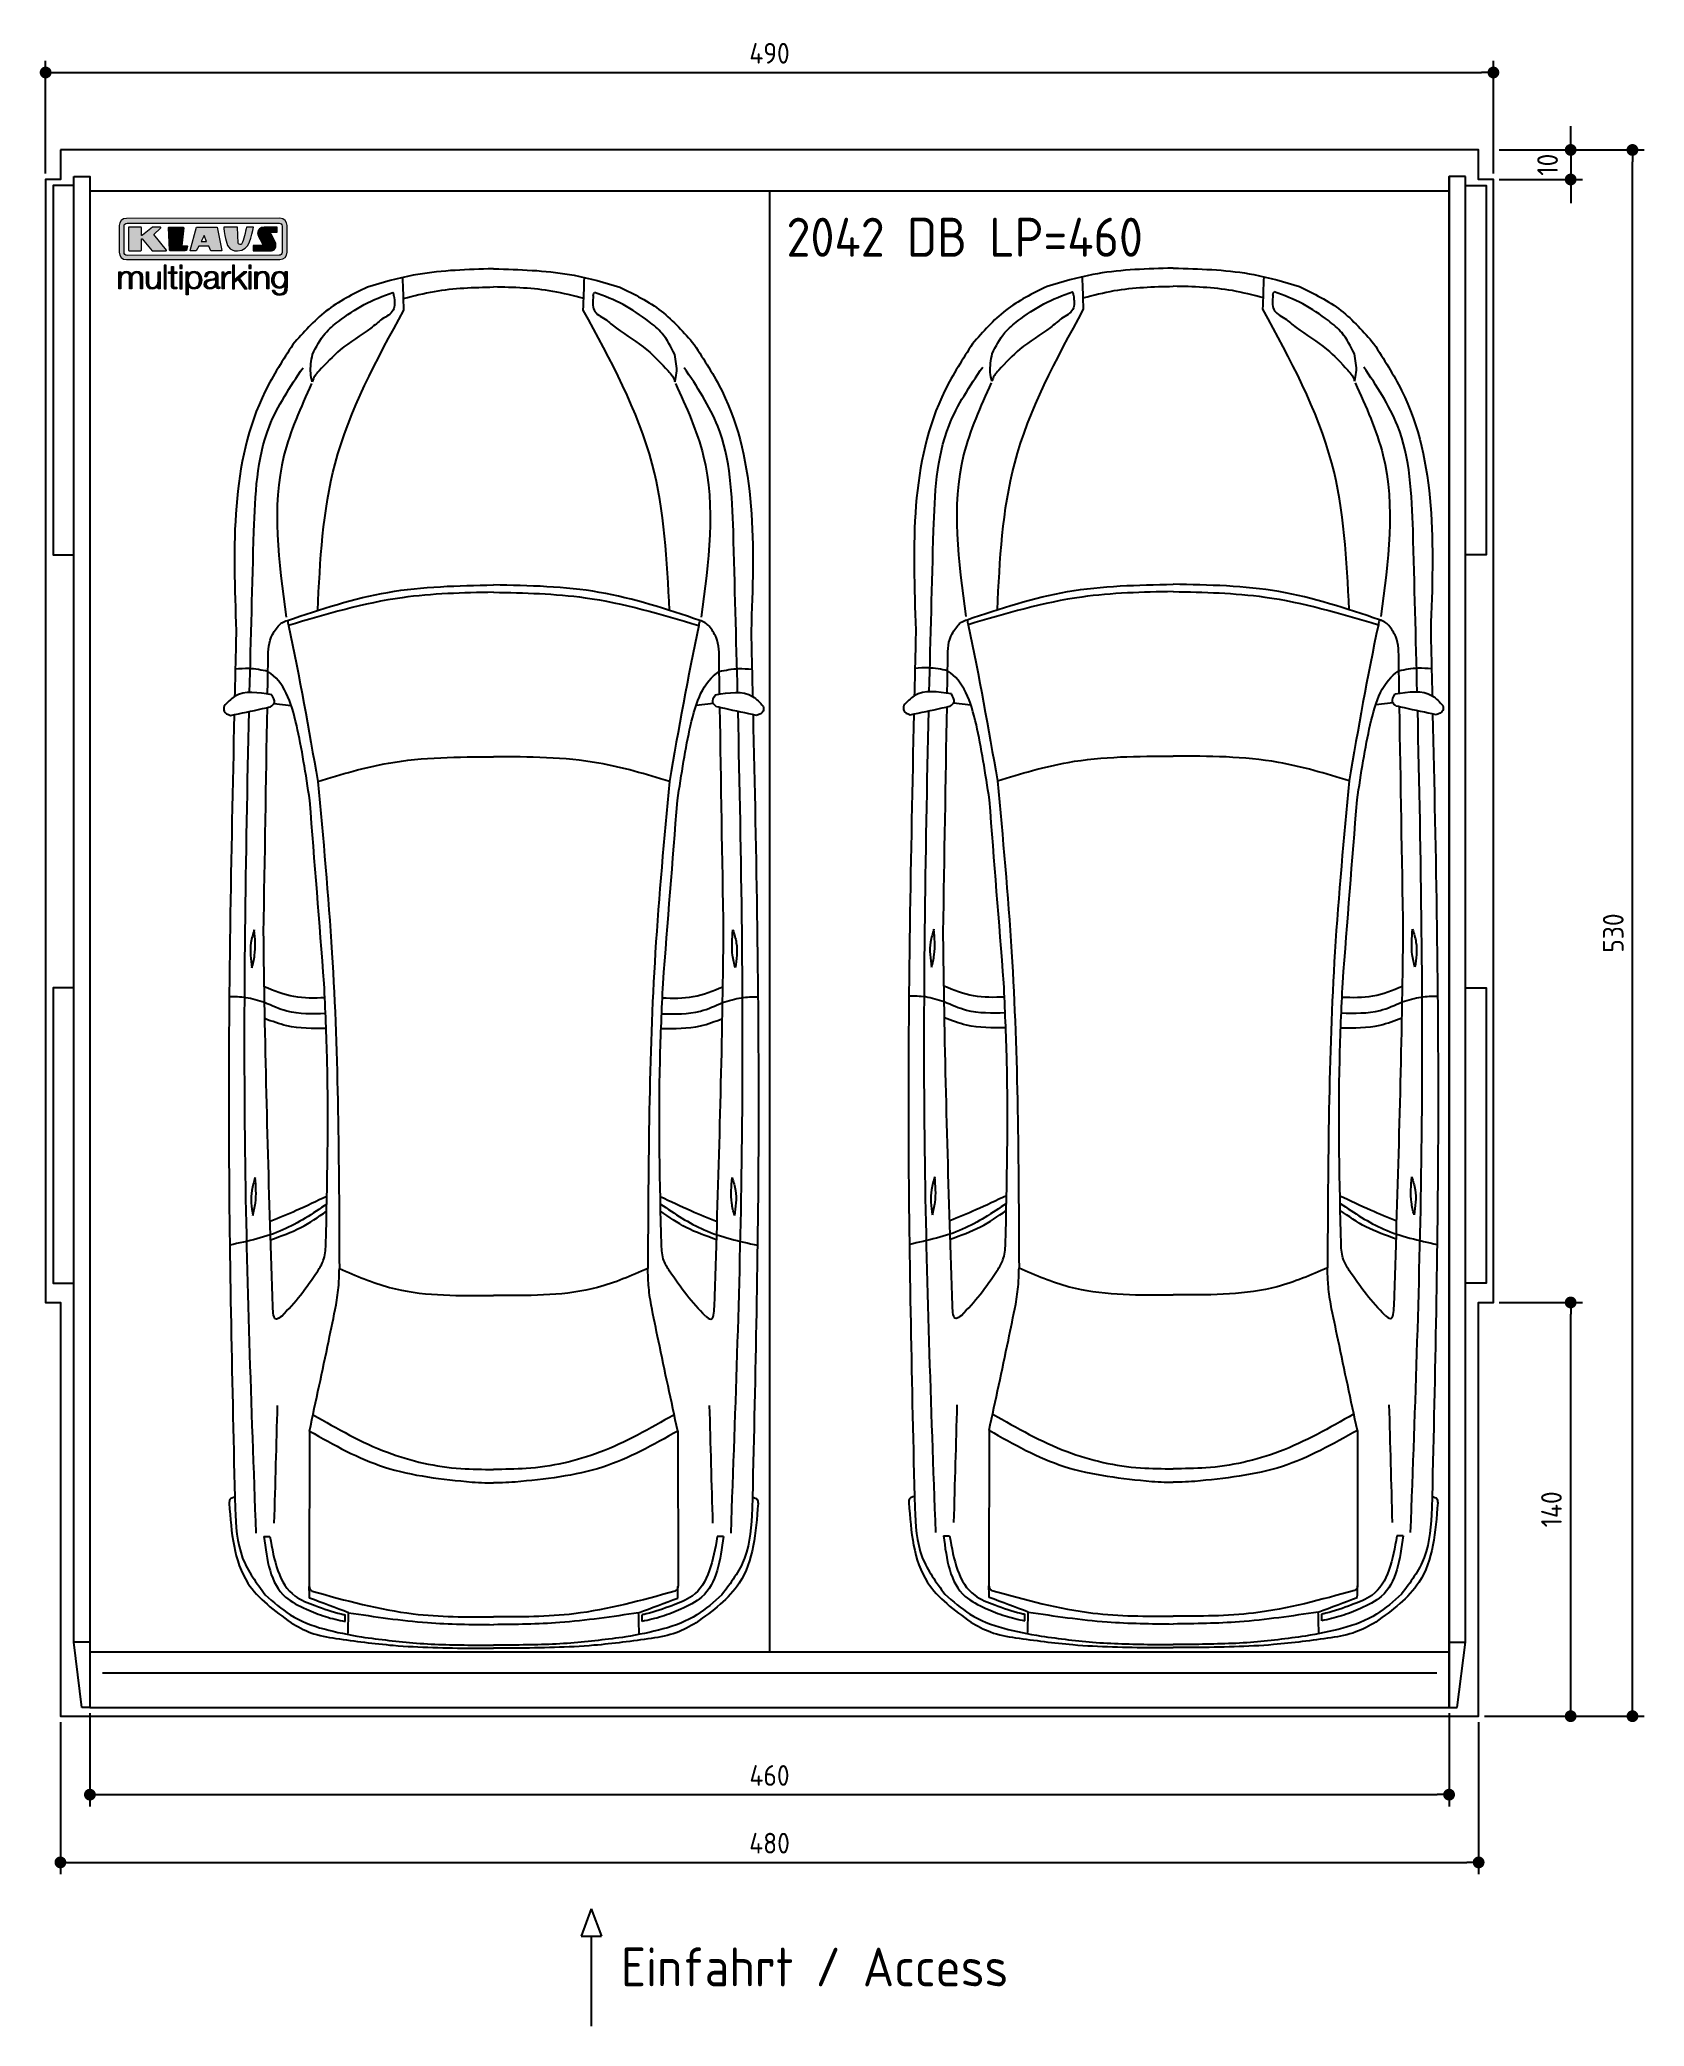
# Model space of a CAD drawing. Header units: millimetres. Extents: x -20 to 5411, y -1049 to 5673.
import ezdxf

# ---------------------------------------------------------------- set-up
doc = ezdxf.new("R2010")
doc.units = ezdxf.units.MM
for name, color, linetype in [('4', 3, 'Continuous'), ('5', 3, 'Continuous'), ('car', 10, 'Continuous'), ('Logo', 7, 'Continuous')]:
    doc.layers.add(name, color=color, linetype=linetype)
doc.styles.get("Standard").update_dxf_attribs({"font": 'ISOCP.SHX'})
doc.dimstyles.new('GEN-ISO', dxfattribs={"dimscale": 20, "dimtxt": 3.5, "dimasz": 2, "dimexe": 2, "dimexo": 1, "dimgap": 1.5, "dimtad": 1, "dimdec": 1, "dimdsep": 46, "dimtxsty": 'Standard', "dimblk": 'PUNKT', "dimcen": 2, "dimclrd": 256, "dimclre": 256, "dimclrt": 2, "dimadec": 0, "dimazin": 0, "dimtp": 0.1, "dimtm": 0.1, "dimtfac": 0.71, "dimtdec": 1, "dimtmove": 2, "dimatfit": 3, "dimldrblk": 'PUNKT', "dimfxl": 0, "dimtolj": 1, "dimarcsym": 0})

msp = doc.modelspace()

# ---------------------------------------------------------------- texts
for s, height, p in [('2042 DB LP=460', 132, (2507.49, 4938.68)), ('Einfahrt / Access', 131.25, (1947.25, -914.18))]:
    msp.add_text(s, height=height).set_placement(p)

# ---------------------------------------------------------------- blocks, each defined once
blk = doc.blocks.new('PUNKT')
at = {"layer": '4', "color": 0, "linetype": 'ByBlock'}
blk.add_line((-0.5, 0), (-1, 0), dxfattribs=at)
at = {"layer": '4', "color": 0, "linetype": 'ByBlock', "const_width": 0.5}
blk.add_lwpolyline([(-0.25, 0, 1), (0.25, 0, 1)], format="xyb", close=True, dxfattribs=at)
blk = doc.blocks.new('*D5')
at = {"layer": '5', "lineweight": -2}
for p, q in [((4920, 5300), (5410.6, 5300)), ((5370.6, 40), (5370.6, 5260)), ((4870, 0), (5410.6, 0))]:
    blk.add_line(p, q, dxfattribs=at)
at = {"layer": 'DEFPOINTS', "color": 0}
for p in [(4900, 5300), (5370.6, 5300), (4850, 0)]:
    blk.add_point(p, dxfattribs=at)
at = {"layer": '5', "lineweight": -2, "xscale": 40, "yscale": 40, "zscale": 40}
for p, rotation in [((5370.6, 5300), 90), ((5370.6, 0), 270)]:
    blk.add_blockref('PUNKT', p, dxfattribs=dict(at, rotation=rotation))
at = {"layer": '5', "color": 2, "insert": (5305.6, 2650), "char_height": 70, "attachment_point": 5, "rotation": 90}
blk.add_mtext('\\A1;530', dxfattribs=at)
blk = doc.blocks.new('*D6')
at = {"layer": '5', "lineweight": -2}
for p, q in [((4920, 1400), (5201.5, 1400)), ((5161.5, 40), (5161.5, 1360)), ((4870, 0), (5201.5, 0))]:
    blk.add_line(p, q, dxfattribs=at)
at = {"layer": 'DEFPOINTS', "color": 0}
for p in [(4900, 1400), (5161.5, 1400), (4850, 0)]:
    blk.add_point(p, dxfattribs=at)
at = {"layer": '5', "lineweight": -2, "xscale": 40, "yscale": 40, "zscale": 40}
for p, rotation in [((5161.5, 1400), 90), ((5161.5, 0), 270)]:
    blk.add_blockref('PUNKT', p, dxfattribs=dict(at, rotation=rotation))
at = {"layer": '5', "color": 2, "insert": (5096.5, 700), "char_height": 70, "attachment_point": 5, "rotation": 90}
blk.add_mtext('\\A1;140', dxfattribs=at)
blk = doc.blocks.new('*D7')
at = {"layer": '5', "lineweight": -2}
for p, q in [((150, 10), (150, -305.5)), ((4750, 10), (4750, -305.5)), ((190, -265.5), (4710, -265.5))]:
    blk.add_line(p, q, dxfattribs=at)
at = {"layer": 'DEFPOINTS', "color": 0}
for p in [(150, 30), (4750, 30), (4750, -265.5)]:
    blk.add_point(p, dxfattribs=at)
at = {"layer": '5', "lineweight": -2, "xscale": 40, "yscale": 40, "zscale": 40, "rotation": 180}
blk.add_blockref('PUNKT', (150, -265.5), dxfattribs=at)
at = {"layer": '5', "lineweight": -2, "xscale": 40, "yscale": 40, "zscale": 40}
blk.add_blockref('PUNKT', (4750, -265.5), dxfattribs=at)
at = {"layer": '5', "color": 2, "insert": (2450, -200.5), "char_height": 70, "attachment_point": 5}
blk.add_mtext('460', dxfattribs=at)
blk = doc.blocks.new('*D8')
at = {"layer": '5', "lineweight": -2}
for p, q in [((50, -20), (50, -534.7)), ((4850, -20), (4850, -534.7)), ((90, -494.7), (4810, -494.7))]:
    blk.add_line(p, q, dxfattribs=at)
at = {"layer": 'DEFPOINTS', "color": 0}
for p in [(50, 0), (4850, 0), (4850, -494.7)]:
    blk.add_point(p, dxfattribs=at)
at = {"layer": '5', "lineweight": -2, "xscale": 40, "yscale": 40, "zscale": 40, "rotation": 180}
blk.add_blockref('PUNKT', (50, -494.7), dxfattribs=at)
at = {"layer": '5', "lineweight": -2, "xscale": 40, "yscale": 40, "zscale": 40}
blk.add_blockref('PUNKT', (4850, -494.7), dxfattribs=at)
at = {"layer": '5', "color": 2, "insert": (2450, -429.7), "char_height": 70, "attachment_point": 5}
blk.add_mtext('480', dxfattribs=at)
blk = doc.blocks.new('*D3')
at = {"layer": '5', "lineweight": -2}
for p, q in [((5161.5, 5340), (5161.5, 5380)), ((4920, 5300), (5201.5, 5300)), ((5161.5, 5300), (5161.5, 5200)), ((4920, 5200), (5201.5, 5200)), ((5161.5, 5160), (5161.5, 5120))]:
    blk.add_line(p, q, dxfattribs=at)
at = {"layer": 'DEFPOINTS', "color": 0}
for p in [(4900, 5300), (4900, 5200), (5161.5, 5200)]:
    blk.add_point(p, dxfattribs=at)
at = {"layer": '5', "lineweight": -2, "xscale": 40, "yscale": 40, "zscale": 40}
for p, rotation in [((5161.5, 5300), 270), ((5161.5, 5200), 90)]:
    blk.add_blockref('PUNKT', p, dxfattribs=dict(at, rotation=rotation))
at = {"layer": '5', "color": 2, "insert": (5083.2, 5250), "char_height": 70, "attachment_point": 5, "rotation": 90}
blk.add_mtext('\\A1;10', dxfattribs=at)
blk = doc.blocks.new('*D4')
at = {"layer": '5', "lineweight": -2}
for p, q in [((0, 5220), (0, 5602.1)), ((4900, 5220), (4900, 5602.1)), ((40, 5562.1), (4860, 5562.1))]:
    blk.add_line(p, q, dxfattribs=at)
at = {"layer": 'DEFPOINTS', "color": 0}
for p in [(4900, 5562.1), (0, 5200), (4900, 5200)]:
    blk.add_point(p, dxfattribs=at)
at = {"layer": '5', "lineweight": -2, "xscale": 40, "yscale": 40, "zscale": 40, "rotation": 180}
blk.add_blockref('PUNKT', (0, 5562.1), dxfattribs=at)
at = {"layer": '5', "lineweight": -2, "xscale": 40, "yscale": 40, "zscale": 40}
blk.add_blockref('PUNKT', (4900, 5562.1), dxfattribs=at)
at = {"layer": '5', "color": 2, "insert": (2450, 5627.1), "char_height": 70, "attachment_point": 5}
blk.add_mtext('490', dxfattribs=at)
blk = doc.blocks.new('KLAUS')
at = {"layer": 'Logo'}
h = blk.add_hatch(color=8, dxfattribs=at)
h.dxf.hatch_style = 2
edge = h.paths.add_edge_path()
edge.add_spline(control_points=[(3.6, 29.09), (2.88, 29.09), (2.3, 28.51), (2.3, 27.8), (2.3, 27.8), (2.3, 16.11), (2.3, 16.11), (2.3, 15.39), (2.88, 14.81), (3.6, 14.81), (3.6, 14.81), (71.16, 14.81), (71.16, 14.81), (71.88, 14.81), (72.46, 15.39), (72.46, 16.11), (72.46, 16.11), (72.46, 27.8), (72.46, 27.8), (72.46, 28.51), (71.88, 29.09), (71.16, 29.09), (71.16, 29.09), (3.6, 29.09), (3.6, 29.09), (3.6, 29.09), (3.6, 29.09), (3.6, 29.09)], knot_values=[0, 0, 0, 0, 1, 1, 1, 2, 2, 2, 3, 3, 3, 4, 4, 4, 5, 5, 5, 6, 6, 6, 7, 7, 7, 8, 8, 8, 9, 9, 9, 9], degree=3, periodic=0)
edge = h.paths.add_edge_path()
edge.add_spline(control_points=[(3.35, 31.23), (3.35, 31.23), (71.47, 31.23), (71.47, 31.23), (73.26, 31.23), (74.71, 29.77), (74.71, 27.99), (74.71, 27.99), (74.71, 16.17), (74.71, 16.17), (74.71, 14.38), (73.26, 12.93), (71.47, 12.93), (71.47, 12.93), (3.35, 12.93), (3.35, 12.93), (1.56, 12.93), (0.11, 14.38), (0.11, 16.17), (0.11, 16.17), (0.11, 27.99), (0.11, 27.99), (0.11, 29.77), (1.56, 31.23), (3.35, 31.23), (3.35, 31.23), (3.35, 31.23), (3.35, 31.23)], knot_values=[0, 0, 0, 0, 1, 1, 1, 2, 2, 2, 3, 3, 3, 4, 4, 4, 5, 5, 5, 6, 6, 6, 7, 7, 7, 8, 8, 8, 9, 9, 9, 9], degree=3, periodic=0)
h = blk.add_hatch(color=8, dxfattribs=at)
h.dxf.hatch_style = 2
edge = h.paths.add_edge_path()
edge.add_spline(control_points=[(4.5, 27.33), (4.5, 27.33), (9.7, 27.33), (9.7, 27.33), (9.84, 27.33), (9.96, 27.22), (9.96, 27.08), (9.96, 27.08), (9.96, 23.69), (9.96, 23.69), (9.96, 23.69), (9.94, 23.64), (10.04, 23.59), (10.14, 23.53), (10.2, 23.57), (10.2, 23.57), (10.2, 23.57), (10.51, 23.75), (10.51, 23.75), (10.51, 23.75), (14.94, 27.33), (14.94, 27.33), (14.94, 27.33), (18.41, 27.33), (18.41, 27.33), (18.41, 27.33), (18.49, 27.33), (18.56, 27.2), (18.65, 27.04), (18.53, 26.91), (18.53, 26.91), (18.53, 26.91), (15.49, 24.11), (15.49, 24.11), (15.49, 24.11), (21.14, 17.06), (21.14, 17.06), (21.14, 17.06), (21.13, 16.91), (21.13, 16.91), (21.08, 16.84), (20.99, 16.82), (20.99, 16.82), (20.99, 16.82), (14.7, 16.82), (14.7, 16.82), (14.7, 16.82), (10.26, 22.17), (10.26, 22.17), (10.26, 22.17), (10.19, 22.24), (10.08, 22.21), (9.97, 22.18), (9.96, 22.11), (9.96, 22.11), (9.96, 22.11), (9.96, 17.08), (9.96, 17.08), (9.96, 16.94), (9.84, 16.82), (9.7, 16.82), (9.7, 16.82), (4.5, 16.82), (4.5, 16.82), (4.36, 16.82), (4.25, 16.94), (4.25, 17.08), (4.25, 17.08), (4.25, 27.08), (4.25, 27.08), (4.25, 27.22), (4.36, 27.33), (4.5, 27.33), (4.5, 27.33), (4.5, 27.33), (4.5, 27.33)], knot_values=[0, 0, 0, 0, 1, 1, 1, 2, 2, 2, 3, 3, 3, 4, 4, 4, 5, 5, 5, 6, 6, 6, 7, 7, 7, 8, 8, 8, 9, 9, 9, 10, 10, 10, 11, 11, 11, 12, 12, 12, 13, 13, 13, 14, 14, 14, 15, 15, 15, 16, 16, 16, 17, 17, 17, 18, 18, 18, 19, 19, 19, 20, 20, 20, 21, 21, 21, 22, 22, 22, 23, 23, 23, 24, 24, 24, 25, 25, 25, 25], degree=3, periodic=0)
h = blk.add_hatch(color=8, dxfattribs=at)
h.dxf.hatch_style = 2
h.paths.add_polyline_path([(22.42, 17.06), (21.97, 27.15), (22.24, 27.33), (28.55, 27.33), (28.86, 26.97), (28.01, 19.08), (30.26, 19.07), (30.44, 18.95), (30.08, 16.95), (29.49, 16.82), (22.6, 16.82)])
h = blk.add_hatch(color=8, dxfattribs=at)
h.paths.add_polyline_path([(36.52, 21.01), (38.93, 21.01), (37.87, 23.57)])
h.paths.add_polyline_path([(34.52, 27.33), (43.65, 27.33), (45.76, 16.94), (45.57, 16.82), (40.83, 16.82), (39.89, 18.95), (35.42, 18.95), (34.27, 16.82), (31.78, 16.82), (31.66, 17)])
h = blk.add_hatch(color=8, dxfattribs=at)
h.dxf.hatch_style = 2
edge = h.paths.add_edge_path()
edge.add_spline(control_points=[(52.69, 27.32), (52.69, 27.32), (52.88, 20.14), (52.88, 20.14), (53.01, 19.89), (53.2, 19.77), (53.43, 19.71), (53.91, 19.59), (54.43, 19.57), (54.64, 20.03), (55.23, 21.34), (56.27, 25.45), (56.6, 27.33), (56.6, 27.33), (59.77, 27.33), (59.77, 27.33), (58.77, 23.9), (58.56, 16.82), (52.63, 16.76), (48.72, 16.72), (48.01, 19.35), (47.27, 22.24), (46.89, 23.68), (46.54, 27.33), (46.54, 27.33), (46.54, 27.33), (52.69, 27.32), (52.69, 27.32), (52.69, 27.32), (52.69, 27.32), (52.69, 27.32)], knot_values=[0, 0, 0, 0, 1, 1, 1, 2, 2, 2, 3, 3, 3, 4, 4, 4, 5, 5, 5, 6, 6, 6, 7, 7, 7, 8, 8, 8, 9, 9, 9, 10, 10, 10, 10], degree=3, periodic=0)
h = blk.add_hatch(color=8, dxfattribs=at)
h.dxf.hatch_style = 2
edge = h.paths.add_edge_path()
edge.add_spline(control_points=[(64.46, 27.33), (64.46, 27.33), (70.31, 27.33), (70.31, 27.33), (70.31, 26.52), (70.31, 26.02), (70.31, 25.12), (70.31, 25.12), (67.3, 25.12), (67.3, 25.12), (67.24, 25.04), (67.25, 25.11), (67.25, 24.91), (67.25, 24.88), (69.73, 20.38), (69.73, 19.57), (69.73, 16.4), (67.22, 16.81), (65.9, 16.82), (65.9, 16.82), (59.59, 16.82), (59.59, 16.82), (59.59, 17.76), (59.59, 18.23), (59.59, 19.14), (59.59, 19.14), (63.75, 19.14), (63.75, 19.14), (63.82, 19.22), (63.81, 19.11), (63.81, 19.31), (63.81, 20.32), (61.58, 23.06), (61.58, 24.63), (61.58, 26.33), (62.83, 27.34), (64.46, 27.33), (64.46, 27.33), (64.46, 27.33), (64.46, 27.33)], knot_values=[0, 0, 0, 0, 1, 1, 1, 2, 2, 2, 3, 3, 3, 4, 4, 4, 5, 5, 5, 6, 6, 6, 7, 7, 7, 8, 8, 8, 9, 9, 9, 10, 10, 10, 11, 11, 11, 12, 12, 12, 13, 13, 13, 13], degree=3, periodic=0)
h = blk.add_hatch(color=30, dxfattribs=at)
h.dxf.hatch_style = 2
h.paths.add_polyline_path([(20.07, 0), (20.99, 0), (20.99, 10.45), (20.07, 10.45)])
h = blk.add_hatch(color=30, dxfattribs=at)
h.dxf.hatch_style = 2
edge = h.paths.add_edge_path()
edge.add_spline(control_points=[(24.22, 9.82), (24.22, 9.82), (23.3, 9.82), (23.3, 9.82), (23.3, 9.82), (23.3, 7.55), (23.3, 7.55), (23.3, 7.55), (21.98, 7.55), (21.98, 7.55), (21.98, 7.55), (21.98, 6.78), (21.98, 6.78), (21.98, 6.78), (23.3, 6.78), (23.3, 6.78), (23.3, 6.78), (23.3, 1.61), (23.3, 1.61), (23.28, 0.32), (23.71, -0.09), (24.94, -0.09), (25.22, -0.09), (25.48, -0.06), (25.76, -0.06), (25.76, -0.06), (25.76, 0.73), (25.76, 0.73), (25.5, 0.7), (25.23, 0.69), (24.97, 0.69), (24.31, 0.73), (24.22, 1.08), (24.22, 1.68), (24.22, 1.68), (24.22, 6.78), (24.22, 6.78), (24.22, 6.78), (25.76, 6.78), (25.76, 6.78), (25.76, 6.78), (25.76, 7.55), (25.76, 7.55), (25.76, 7.55), (24.22, 7.55), (24.22, 7.55), (24.22, 7.55), (24.22, 9.82), (24.22, 9.82), (24.22, 9.82), (24.22, 9.82), (24.22, 9.82)], knot_values=[0, 0, 0, 0, 1, 1, 1, 2, 2, 2, 3, 3, 3, 4, 4, 4, 5, 5, 5, 6, 6, 6, 7, 7, 7, 8, 8, 8, 9, 9, 9, 10, 10, 10, 11, 11, 11, 12, 12, 12, 13, 13, 13, 14, 14, 14, 15, 15, 15, 16, 16, 16, 17, 17, 17, 17], degree=3, periodic=0)
h = blk.add_hatch(color=30, dxfattribs=at)
h.paths.add_polyline_path([(27.1, 0), (28.03, 0), (28.03, 7.55), (27.1, 7.55)])
h.paths.add_polyline_path([(27.1, 8.98), (28.03, 8.98), (28.03, 10.45), (27.1, 10.45)])
h = blk.add_hatch(color=30, dxfattribs=at)
h.dxf.hatch_style = 2
h.paths.add_polyline_path([(50.4, 0), (51.32, 0), (51.32, 2.87), (52.82, 4.11), (55.8, 0), (56.96, 0), (53.52, 4.76), (56.74, 7.55), (55.51, 7.55), (51.32, 3.89), (51.32, 10.45), (50.4, 10.45)])
h = blk.add_hatch(color=30, dxfattribs=at)
h.paths.add_polyline_path([(57.74, 0), (58.66, 0), (58.66, 7.55), (57.74, 7.55)])
h.paths.add_polyline_path([(57.74, 8.98), (58.66, 8.98), (58.66, 10.45), (57.74, 10.45)])
h = blk.add_hatch(color=30, dxfattribs=at)
h.dxf.hatch_style = 2
edge = h.paths.add_edge_path()
edge.add_spline(control_points=[(0, 0), (0, 0), (0.92, 0), (0.92, 0), (0.92, 0), (0.92, 4.22), (0.92, 4.22), (0.94, 5.8), (1.58, 7), (3.18, 7), (4.35, 7), (4.77, 6.15), (4.76, 5.12), (4.76, 5.12), (4.76, 0), (4.76, 0), (4.76, 0), (5.68, 0), (5.68, 0), (5.68, 0), (5.68, 4.27), (5.68, 4.27), (5.68, 5.68), (6.14, 7), (7.73, 7), (9.05, 7), (9.52, 6.32), (9.52, 5.08), (9.52, 5.08), (9.52, 0), (9.52, 0), (9.52, 0), (10.44, 0), (10.44, 0), (10.44, 0), (10.44, 5.12), (10.44, 5.12), (10.44, 6.91), (9.59, 7.77), (7.94, 7.77), (6.94, 7.77), (5.99, 7.29), (5.54, 6.3), (5.26, 7.29), (4.36, 7.77), (3.37, 7.77), (2.17, 7.77), (1.38, 7.19), (0.89, 6.28), (0.89, 6.28), (0.85, 6.28), (0.85, 6.28), (0.85, 6.28), (0.85, 7.55), (0.85, 7.55), (0.85, 7.55), (0, 7.55), (0, 7.55), (0, 7.55), (0, 0), (0, 0), (0, 0), (0, 0), (0, 0)], knot_values=[0, 0, 0, 0, 1, 1, 1, 2, 2, 2, 3, 3, 3, 4, 4, 4, 5, 5, 5, 6, 6, 6, 7, 7, 7, 8, 8, 8, 9, 9, 9, 10, 10, 10, 11, 11, 11, 12, 12, 12, 13, 13, 13, 14, 14, 14, 15, 15, 15, 16, 16, 16, 17, 17, 17, 18, 18, 18, 19, 19, 19, 20, 20, 20, 21, 21, 21, 21], degree=3, periodic=0)
h = blk.add_hatch(color=30, dxfattribs=at)
h.dxf.hatch_style = 2
edge = h.paths.add_edge_path()
edge.add_spline(control_points=[(18.31, 7.55), (18.31, 7.55), (17.39, 7.55), (17.39, 7.55), (17.39, 7.55), (17.39, 3.59), (17.39, 3.59), (17.39, 2.05), (16.7, 0.56), (15.12, 0.56), (13.66, 0.56), (13.15, 1.27), (13.1, 2.64), (13.1, 2.64), (13.1, 7.55), (13.1, 7.55), (13.1, 7.55), (12.18, 7.55), (12.18, 7.55), (12.18, 7.55), (12.18, 2.65), (12.18, 2.65), (12.18, 0.89), (12.93, -0.22), (14.83, -0.22), (15.96, -0.22), (16.95, 0.35), (17.44, 1.36), (17.44, 1.36), (17.47, 1.36), (17.47, 1.36), (17.47, 1.36), (17.47, 0), (17.47, 0), (17.47, 0), (18.31, 0), (18.31, 0), (18.31, 0), (18.31, 7.55), (18.31, 7.55), (18.31, 7.55), (18.31, 7.55), (18.31, 7.55)], knot_values=[0, 0, 0, 0, 1, 1, 1, 2, 2, 2, 3, 3, 3, 4, 4, 4, 5, 5, 5, 6, 6, 6, 7, 7, 7, 8, 8, 8, 9, 9, 9, 10, 10, 10, 11, 11, 11, 12, 12, 12, 13, 13, 13, 14, 14, 14, 14], degree=3, periodic=0)
h = blk.add_hatch(color=30, dxfattribs=at)
edge = h.paths.add_edge_path()
edge.add_spline(control_points=[(35.84, 3.78), (35.84, 2.21), (35.12, 0.56), (33.37, 0.56), (31.4, 0.56), (30.72, 2.21), (30.72, 3.78), (30.72, 5.49), (31.33, 7), (33.37, 7), (35.12, 7), (35.84, 5.34), (35.84, 3.78), (35.84, 3.78), (35.84, 3.78), (35.84, 3.78)], knot_values=[0, 0, 0, 0, 1, 1, 1, 2, 2, 2, 3, 3, 3, 4, 4, 4, 5, 5, 5, 5], degree=3, periodic=0)
edge = h.paths.add_edge_path()
edge.add_spline(control_points=[(29.79, -2.8), (29.79, -2.8), (30.72, -2.8), (30.72, -2.8), (30.72, -2.8), (30.72, 1.43), (30.72, 1.43), (30.72, 1.43), (30.74, 1.43), (30.74, 1.43), (31.14, 0.35), (32.24, -0.22), (33.37, -0.22), (35.66, -0.22), (36.76, 1.64), (36.76, 3.78), (36.76, 5.91), (35.66, 7.77), (33.37, 7.77), (32.15, 7.77), (31.1, 7.14), (30.67, 6.12), (30.67, 6.12), (30.64, 6.12), (30.64, 6.12), (30.64, 6.12), (30.64, 7.55), (30.64, 7.55), (30.64, 7.55), (29.79, 7.55), (29.79, 7.55), (29.79, 7.55), (29.79, -2.8), (29.79, -2.8), (29.79, -2.8), (29.79, -2.8), (29.79, -2.8)], knot_values=[0, 0, 0, 0, 1, 1, 1, 2, 2, 2, 3, 3, 3, 4, 4, 4, 5, 5, 5, 6, 6, 6, 7, 7, 7, 8, 8, 8, 9, 9, 9, 10, 10, 10, 11, 11, 11, 12, 12, 12, 12], degree=3, periodic=0)
h = blk.add_hatch(color=30, dxfattribs=at)
edge = h.paths.add_edge_path()
edge.add_spline(control_points=[(43.03, 2.93), (43.04, 1.45), (41.8, 0.56), (40.39, 0.56), (39.53, 0.56), (38.71, 1.13), (38.71, 2.05), (38.71, 3.53), (40.66, 3.51), (42.22, 3.79), (42.47, 3.84), (42.88, 3.91), (43, 4.13), (43, 4.13), (43.03, 4.13), (43.03, 4.13), (43.03, 4.13), (43.03, 2.93), (43.03, 2.93), (43.03, 2.93), (43.03, 2.93), (43.03, 2.93)], knot_values=[0, 0, 0, 0, 1, 1, 1, 2, 2, 2, 3, 3, 3, 4, 4, 4, 5, 5, 5, 6, 6, 6, 7, 7, 7, 7], degree=3, periodic=0)
edge = h.paths.add_edge_path()
edge.add_spline(control_points=[(39.03, 5.24), (39.06, 6.47), (39.91, 7), (41.05, 7), (42.14, 7), (43.03, 6.69), (43.03, 5.45), (43.03, 4.61), (42.6, 4.51), (41.84, 4.42), (39.85, 4.19), (37.79, 4.11), (37.79, 1.99), (37.79, 0.47), (38.93, -0.22), (40.32, -0.22), (41.77, -0.22), (42.43, 0.34), (43.07, 1.32), (43.07, 1.32), (43.1, 1.32), (43.1, 1.32), (43.1, 0.53), (43.25, 0), (44.19, 0), (44.43, 0), (44.58, 0.01), (44.79, 0.06), (44.79, 0.06), (44.79, 0.83), (44.79, 0.83), (44.71, 0.81), (44.6, 0.78), (44.49, 0.78), (44.13, 0.78), (43.95, 0.98), (43.95, 1.33), (43.95, 1.33), (43.95, 5.34), (43.95, 5.34), (43.95, 7.36), (42.5, 7.77), (41.17, 7.77), (39.44, 7.77), (38.2, 7.01), (38.11, 5.24), (38.11, 5.24), (39.03, 5.24), (39.03, 5.24), (39.03, 5.24), (39.03, 5.24), (39.03, 5.24)], knot_values=[0, 0, 0, 0, 1, 1, 1, 2, 2, 2, 3, 3, 3, 4, 4, 4, 5, 5, 5, 6, 6, 6, 7, 7, 7, 8, 8, 8, 9, 9, 9, 10, 10, 10, 11, 11, 11, 12, 12, 12, 13, 13, 13, 14, 14, 14, 15, 15, 15, 16, 16, 16, 17, 17, 17, 17], degree=3, periodic=0)
h = blk.add_hatch(color=30, dxfattribs=at)
h.dxf.hatch_style = 2
edge = h.paths.add_edge_path()
edge.add_spline(control_points=[(45.79, 0), (45.79, 0), (46.71, 0), (46.71, 0), (46.71, 0), (46.71, 4.03), (46.71, 4.03), (46.71, 5.59), (47.85, 6.82), (49.52, 6.73), (49.52, 6.73), (49.52, 7.66), (49.52, 7.66), (48.16, 7.72), (47.14, 7), (46.67, 5.78), (46.67, 5.78), (46.64, 5.78), (46.64, 5.78), (46.64, 5.78), (46.64, 7.55), (46.64, 7.55), (46.64, 7.55), (45.79, 7.55), (45.79, 7.55), (45.79, 7.55), (45.79, 0), (45.79, 0), (45.79, 0), (45.79, 0), (45.79, 0)], knot_values=[0, 0, 0, 0, 1, 1, 1, 2, 2, 2, 3, 3, 3, 4, 4, 4, 5, 5, 5, 6, 6, 6, 7, 7, 7, 8, 8, 8, 9, 9, 9, 10, 10, 10, 10], degree=3, periodic=0)
h = blk.add_hatch(color=30, dxfattribs=at)
h.dxf.hatch_style = 2
edge = h.paths.add_edge_path()
edge.add_spline(control_points=[(60.41, 0), (60.41, 0), (61.33, 0), (61.33, 0), (61.33, 0), (61.33, 4.41), (61.33, 4.41), (61.36, 5.89), (62.24, 7), (63.7, 7), (65.2, 7), (65.62, 6.02), (65.62, 4.71), (65.62, 4.71), (65.62, 0), (65.62, 0), (65.62, 0), (66.54, 0), (66.54, 0), (66.54, 0), (66.54, 4.86), (66.54, 4.86), (66.54, 6.66), (65.9, 7.77), (63.78, 7.77), (62.71, 7.77), (61.7, 7.16), (61.36, 6.25), (61.36, 6.25), (61.33, 6.25), (61.33, 6.25), (61.33, 6.25), (61.33, 7.55), (61.33, 7.55), (61.33, 7.55), (60.41, 7.55), (60.41, 7.55), (60.41, 7.55), (60.41, 0), (60.41, 0), (60.41, 0), (60.41, 0), (60.41, 0)], knot_values=[0, 0, 0, 0, 1, 1, 1, 2, 2, 2, 3, 3, 3, 4, 4, 4, 5, 5, 5, 6, 6, 6, 7, 7, 7, 8, 8, 8, 9, 9, 9, 10, 10, 10, 11, 11, 11, 12, 12, 12, 13, 13, 13, 14, 14, 14, 14], degree=3, periodic=0)
h = blk.add_hatch(color=30, dxfattribs=at)
edge = h.paths.add_edge_path()
edge.add_spline(control_points=[(71.32, 0.86), (69.62, 0.86), (68.83, 2.34), (68.83, 3.86), (68.83, 5.43), (69.56, 7), (71.32, 7), (73.06, 7), (73.75, 5.34), (73.75, 3.86), (73.75, 2.33), (72.91, 0.86), (71.32, 0.86), (71.32, 0.86), (71.32, 0.86), (71.32, 0.86)], knot_values=[0, 0, 0, 0, 1, 1, 1, 2, 2, 2, 3, 3, 3, 4, 4, 4, 5, 5, 5, 5], degree=3, periodic=0)
edge = h.paths.add_edge_path()
edge.add_spline(control_points=[(74.67, 7.55), (74.67, 7.55), (73.75, 7.55), (73.75, 7.55), (73.75, 7.55), (73.75, 6.25), (73.75, 6.25), (73.75, 6.25), (73.72, 6.25), (73.72, 6.25), (73.35, 7.09), (72.41, 7.77), (71.32, 7.77), (69.13, 7.77), (67.9, 6.05), (67.9, 3.97), (67.9, 1.82), (68.9, 0.09), (71.32, 0.09), (72.4, 0.09), (73.29, 0.72), (73.72, 1.64), (73.72, 1.64), (73.75, 1.64), (73.75, 1.64), (73.75, 1.64), (73.75, 0.61), (73.75, 0.61), (73.75, -1.23), (73.01, -2.24), (71.32, -2.24), (70.29, -2.24), (69.31, -1.85), (69.1, -0.73), (69.1, -0.73), (68.18, -0.73), (68.18, -0.73), (68.31, -2.34), (69.81, -3.02), (71.32, -3.02), (73.79, -3.02), (74.65, -1.64), (74.67, 0.61), (74.67, 0.61), (74.67, 7.55), (74.67, 7.55), (74.67, 7.55), (74.67, 7.55), (74.67, 7.55)], knot_values=[0, 0, 0, 0, 1, 1, 1, 2, 2, 2, 3, 3, 3, 4, 4, 4, 5, 5, 5, 6, 6, 6, 7, 7, 7, 8, 8, 8, 9, 9, 9, 10, 10, 10, 11, 11, 11, 12, 12, 12, 13, 13, 13, 14, 14, 14, 15, 15, 15, 16, 16, 16, 16], degree=3, periodic=0)
at = {"layer": 'Logo', "lineweight": 0}
for points in [[(22.42, 17.06), (21.97, 27.15), (22.24, 27.33), (28.55, 27.33), (28.86, 26.97), (28.01, 19.08), (30.26, 19.07), (30.44, 18.95), (30.08, 16.95), (29.49, 16.82), (22.6, 16.82), (22.42, 17.06), (22.42, 17.06)], [(34.52, 27.33), (43.65, 27.33), (45.76, 16.94), (45.57, 16.82), (40.83, 16.82), (39.89, 18.95), (35.42, 18.95), (34.27, 16.82), (31.78, 16.82), (31.66, 17), (34.52, 27.33), (34.52, 27.33)], [(36.52, 21.01), (38.93, 21.01), (37.87, 23.57), (36.52, 21.01), (36.52, 21.01)], [(20.07, 0), (20.99, 0), (20.99, 10.45), (20.07, 10.45), (20.07, 0), (20.07, 0)], [(27.1, 8.98), (28.03, 8.98), (28.03, 10.45), (27.1, 10.45), (27.1, 8.98), (27.1, 8.98)], [(50.4, 0), (51.32, 0), (51.32, 2.87), (52.82, 4.11), (55.8, 0), (56.96, 0), (53.52, 4.76), (56.74, 7.55), (55.51, 7.55), (51.32, 3.89), (51.32, 10.45), (50.4, 10.45), (50.4, 0), (50.4, 0)], [(57.74, 8.98), (58.66, 8.98), (58.66, 10.45), (57.74, 10.45), (57.74, 8.98), (57.74, 8.98)], [(27.1, 0), (28.03, 0), (28.03, 7.55), (27.1, 7.55), (27.1, 0), (27.1, 0)], [(57.74, 0), (58.66, 0), (58.66, 7.55), (57.74, 7.55), (57.74, 0), (57.74, 0)]]:
    blk.add_lwpolyline(points, dxfattribs=at)
for points, knots in [([(3.35, 31.23), (3.35, 31.23), (71.47, 31.23), (71.47, 31.23), (73.26, 31.23), (74.71, 29.77), (74.71, 27.99), (74.71, 27.99), (74.71, 16.17), (74.71, 16.17), (74.71, 14.38), (73.26, 12.93), (71.47, 12.93), (71.47, 12.93), (3.35, 12.93), (3.35, 12.93), (1.56, 12.93), (0.11, 14.38), (0.11, 16.17), (0.11, 16.17), (0.11, 27.99), (0.11, 27.99), (0.11, 29.77), (1.56, 31.23), (3.35, 31.23), (3.35, 31.23), (3.35, 31.23), (3.35, 31.23)], [0, 0, 0, 0, 1, 1, 1, 2, 2, 2, 3, 3, 3, 4, 4, 4, 5, 5, 5, 6, 6, 6, 7, 7, 7, 8, 8, 8, 9, 9, 9, 9]), ([(3.6, 29.09), (2.88, 29.09), (2.3, 28.51), (2.3, 27.8), (2.3, 27.8), (2.3, 16.11), (2.3, 16.11), (2.3, 15.39), (2.88, 14.81), (3.6, 14.81), (3.6, 14.81), (71.16, 14.81), (71.16, 14.81), (71.88, 14.81), (72.46, 15.39), (72.46, 16.11), (72.46, 16.11), (72.46, 27.8), (72.46, 27.8), (72.46, 28.51), (71.88, 29.09), (71.16, 29.09), (71.16, 29.09), (3.6, 29.09), (3.6, 29.09), (3.6, 29.09), (3.6, 29.09), (3.6, 29.09)], [0, 0, 0, 0, 1, 1, 1, 2, 2, 2, 3, 3, 3, 4, 4, 4, 5, 5, 5, 6, 6, 6, 7, 7, 7, 8, 8, 8, 9, 9, 9, 9]), ([(4.5, 27.33), (4.5, 27.33), (9.7, 27.33), (9.7, 27.33), (9.84, 27.33), (9.96, 27.22), (9.96, 27.08), (9.96, 27.08), (9.96, 23.69), (9.96, 23.69), (9.96, 23.69), (9.94, 23.64), (10.04, 23.59), (10.14, 23.53), (10.2, 23.57), (10.2, 23.57), (10.2, 23.57), (10.51, 23.75), (10.51, 23.75), (10.51, 23.75), (14.94, 27.33), (14.94, 27.33), (14.94, 27.33), (18.41, 27.33), (18.41, 27.33), (18.41, 27.33), (18.49, 27.33), (18.56, 27.2), (18.65, 27.04), (18.53, 26.91), (18.53, 26.91), (18.53, 26.91), (15.49, 24.11), (15.49, 24.11), (15.49, 24.11), (21.14, 17.06), (21.14, 17.06), (21.14, 17.06), (21.13, 16.91), (21.13, 16.91), (21.08, 16.84), (20.99, 16.82), (20.99, 16.82), (20.99, 16.82), (14.7, 16.82), (14.7, 16.82), (14.7, 16.82), (10.26, 22.17), (10.26, 22.17), (10.26, 22.17), (10.19, 22.24), (10.08, 22.21), (9.97, 22.18), (9.96, 22.11), (9.96, 22.11), (9.96, 22.11), (9.96, 17.08), (9.96, 17.08), (9.96, 16.94), (9.84, 16.82), (9.7, 16.82), (9.7, 16.82), (4.5, 16.82), (4.5, 16.82), (4.36, 16.82), (4.25, 16.94), (4.25, 17.08), (4.25, 17.08), (4.25, 27.08), (4.25, 27.08), (4.25, 27.22), (4.36, 27.33), (4.5, 27.33), (4.5, 27.33), (4.5, 27.33), (4.5, 27.33)], [0, 0, 0, 0, 1, 1, 1, 2, 2, 2, 3, 3, 3, 4, 4, 4, 5, 5, 5, 6, 6, 6, 7, 7, 7, 8, 8, 8, 9, 9, 9, 10, 10, 10, 11, 11, 11, 12, 12, 12, 13, 13, 13, 14, 14, 14, 15, 15, 15, 16, 16, 16, 17, 17, 17, 18, 18, 18, 19, 19, 19, 20, 20, 20, 21, 21, 21, 22, 22, 22, 23, 23, 23, 24, 24, 24, 25, 25, 25, 25]), ([(52.69, 27.32), (52.69, 27.32), (52.88, 20.14), (52.88, 20.14), (53.01, 19.89), (53.2, 19.77), (53.43, 19.71), (53.91, 19.59), (54.43, 19.57), (54.64, 20.03), (55.23, 21.34), (56.27, 25.45), (56.6, 27.33), (56.6, 27.33), (59.77, 27.33), (59.77, 27.33), (58.77, 23.9), (58.56, 16.82), (52.63, 16.76), (48.72, 16.72), (48.01, 19.35), (47.27, 22.24), (46.89, 23.68), (46.54, 27.33), (46.54, 27.33), (46.54, 27.33), (52.69, 27.32), (52.69, 27.32), (52.69, 27.32), (52.69, 27.32), (52.69, 27.32)], [0, 0, 0, 0, 1, 1, 1, 2, 2, 2, 3, 3, 3, 4, 4, 4, 5, 5, 5, 6, 6, 6, 7, 7, 7, 8, 8, 8, 9, 9, 9, 10, 10, 10, 10]), ([(64.46, 27.33), (64.46, 27.33), (70.31, 27.33), (70.31, 27.33), (70.31, 26.52), (70.31, 26.02), (70.31, 25.12), (70.31, 25.12), (67.3, 25.12), (67.3, 25.12), (67.24, 25.04), (67.25, 25.11), (67.25, 24.91), (67.25, 24.88), (69.73, 20.38), (69.73, 19.57), (69.73, 16.4), (67.22, 16.81), (65.9, 16.82), (65.9, 16.82), (59.59, 16.82), (59.59, 16.82), (59.59, 17.76), (59.59, 18.23), (59.59, 19.14), (59.59, 19.14), (63.75, 19.14), (63.75, 19.14), (63.82, 19.22), (63.81, 19.11), (63.81, 19.31), (63.81, 20.32), (61.58, 23.06), (61.58, 24.63), (61.58, 26.33), (62.83, 27.34), (64.46, 27.33), (64.46, 27.33), (64.46, 27.33), (64.46, 27.33)], [0, 0, 0, 0, 1, 1, 1, 2, 2, 2, 3, 3, 3, 4, 4, 4, 5, 5, 5, 6, 6, 6, 7, 7, 7, 8, 8, 8, 9, 9, 9, 10, 10, 10, 11, 11, 11, 12, 12, 12, 13, 13, 13, 13]), ([(24.22, 9.82), (24.22, 9.82), (23.3, 9.82), (23.3, 9.82), (23.3, 9.82), (23.3, 7.55), (23.3, 7.55), (23.3, 7.55), (21.98, 7.55), (21.98, 7.55), (21.98, 7.55), (21.98, 6.78), (21.98, 6.78), (21.98, 6.78), (23.3, 6.78), (23.3, 6.78), (23.3, 6.78), (23.3, 1.61), (23.3, 1.61), (23.28, 0.32), (23.71, -0.09), (24.94, -0.09), (25.22, -0.09), (25.48, -0.06), (25.76, -0.06), (25.76, -0.06), (25.76, 0.73), (25.76, 0.73), (25.5, 0.7), (25.23, 0.69), (24.97, 0.69), (24.31, 0.73), (24.22, 1.08), (24.22, 1.68), (24.22, 1.68), (24.22, 6.78), (24.22, 6.78), (24.22, 6.78), (25.76, 6.78), (25.76, 6.78), (25.76, 6.78), (25.76, 7.55), (25.76, 7.55), (25.76, 7.55), (24.22, 7.55), (24.22, 7.55), (24.22, 7.55), (24.22, 9.82), (24.22, 9.82), (24.22, 9.82), (24.22, 9.82), (24.22, 9.82)], [0, 0, 0, 0, 1, 1, 1, 2, 2, 2, 3, 3, 3, 4, 4, 4, 5, 5, 5, 6, 6, 6, 7, 7, 7, 8, 8, 8, 9, 9, 9, 10, 10, 10, 11, 11, 11, 12, 12, 12, 13, 13, 13, 14, 14, 14, 15, 15, 15, 16, 16, 16, 17, 17, 17, 17]), ([(0, 0), (0, 0), (0.92, 0), (0.92, 0), (0.92, 0), (0.92, 4.22), (0.92, 4.22), (0.94, 5.8), (1.58, 7), (3.18, 7), (4.35, 7), (4.77, 6.15), (4.76, 5.12), (4.76, 5.12), (4.76, 0), (4.76, 0), (4.76, 0), (5.68, 0), (5.68, 0), (5.68, 0), (5.68, 4.27), (5.68, 4.27), (5.68, 5.68), (6.14, 7), (7.73, 7), (9.05, 7), (9.52, 6.32), (9.52, 5.08), (9.52, 5.08), (9.52, 0), (9.52, 0), (9.52, 0), (10.44, 0), (10.44, 0), (10.44, 0), (10.44, 5.12), (10.44, 5.12), (10.44, 6.91), (9.59, 7.77), (7.94, 7.77), (6.94, 7.77), (5.99, 7.29), (5.54, 6.3), (5.26, 7.29), (4.36, 7.77), (3.37, 7.77), (2.17, 7.77), (1.38, 7.19), (0.89, 6.28), (0.89, 6.28), (0.85, 6.28), (0.85, 6.28), (0.85, 6.28), (0.85, 7.55), (0.85, 7.55), (0.85, 7.55), (0, 7.55), (0, 7.55), (0, 7.55), (0, 0), (0, 0), (0, 0), (0, 0), (0, 0)], [0, 0, 0, 0, 1, 1, 1, 2, 2, 2, 3, 3, 3, 4, 4, 4, 5, 5, 5, 6, 6, 6, 7, 7, 7, 8, 8, 8, 9, 9, 9, 10, 10, 10, 11, 11, 11, 12, 12, 12, 13, 13, 13, 14, 14, 14, 15, 15, 15, 16, 16, 16, 17, 17, 17, 18, 18, 18, 19, 19, 19, 20, 20, 20, 21, 21, 21, 21]), ([(18.31, 7.55), (18.31, 7.55), (17.39, 7.55), (17.39, 7.55), (17.39, 7.55), (17.39, 3.59), (17.39, 3.59), (17.39, 2.05), (16.7, 0.56), (15.12, 0.56), (13.66, 0.56), (13.15, 1.27), (13.1, 2.64), (13.1, 2.64), (13.1, 7.55), (13.1, 7.55), (13.1, 7.55), (12.18, 7.55), (12.18, 7.55), (12.18, 7.55), (12.18, 2.65), (12.18, 2.65), (12.18, 0.89), (12.93, -0.22), (14.83, -0.22), (15.96, -0.22), (16.95, 0.35), (17.44, 1.36), (17.44, 1.36), (17.47, 1.36), (17.47, 1.36), (17.47, 1.36), (17.47, 0), (17.47, 0), (17.47, 0), (18.31, 0), (18.31, 0), (18.31, 0), (18.31, 7.55), (18.31, 7.55), (18.31, 7.55), (18.31, 7.55), (18.31, 7.55)], [0, 0, 0, 0, 1, 1, 1, 2, 2, 2, 3, 3, 3, 4, 4, 4, 5, 5, 5, 6, 6, 6, 7, 7, 7, 8, 8, 8, 9, 9, 9, 10, 10, 10, 11, 11, 11, 12, 12, 12, 13, 13, 13, 14, 14, 14, 14]), ([(29.79, -2.8), (29.79, -2.8), (30.72, -2.8), (30.72, -2.8), (30.72, -2.8), (30.72, 1.43), (30.72, 1.43), (30.72, 1.43), (30.74, 1.43), (30.74, 1.43), (31.14, 0.35), (32.24, -0.22), (33.37, -0.22), (35.66, -0.22), (36.76, 1.64), (36.76, 3.78), (36.76, 5.91), (35.66, 7.77), (33.37, 7.77), (32.15, 7.77), (31.1, 7.14), (30.67, 6.12), (30.67, 6.12), (30.64, 6.12), (30.64, 6.12), (30.64, 6.12), (30.64, 7.55), (30.64, 7.55), (30.64, 7.55), (29.79, 7.55), (29.79, 7.55), (29.79, 7.55), (29.79, -2.8), (29.79, -2.8), (29.79, -2.8), (29.79, -2.8), (29.79, -2.8)], [0, 0, 0, 0, 1, 1, 1, 2, 2, 2, 3, 3, 3, 4, 4, 4, 5, 5, 5, 6, 6, 6, 7, 7, 7, 8, 8, 8, 9, 9, 9, 10, 10, 10, 11, 11, 11, 12, 12, 12, 12]), ([(35.84, 3.78), (35.84, 2.21), (35.12, 0.56), (33.37, 0.56), (31.4, 0.56), (30.72, 2.21), (30.72, 3.78), (30.72, 5.49), (31.33, 7), (33.37, 7), (35.12, 7), (35.84, 5.34), (35.84, 3.78), (35.84, 3.78), (35.84, 3.78), (35.84, 3.78)], [0, 0, 0, 0, 1, 1, 1, 2, 2, 2, 3, 3, 3, 4, 4, 4, 5, 5, 5, 5]), ([(39.03, 5.24), (39.06, 6.47), (39.91, 7), (41.05, 7), (42.14, 7), (43.03, 6.69), (43.03, 5.45), (43.03, 4.61), (42.6, 4.51), (41.84, 4.42), (39.85, 4.19), (37.79, 4.11), (37.79, 1.99), (37.79, 0.47), (38.93, -0.22), (40.32, -0.22), (41.77, -0.22), (42.43, 0.34), (43.07, 1.32), (43.07, 1.32), (43.1, 1.32), (43.1, 1.32), (43.1, 0.53), (43.25, 0), (44.19, 0), (44.43, 0), (44.58, 0.01), (44.79, 0.06), (44.79, 0.06), (44.79, 0.83), (44.79, 0.83), (44.71, 0.81), (44.6, 0.78), (44.49, 0.78), (44.13, 0.78), (43.95, 0.98), (43.95, 1.33), (43.95, 1.33), (43.95, 5.34), (43.95, 5.34), (43.95, 7.36), (42.5, 7.77), (41.17, 7.77), (39.44, 7.77), (38.2, 7.01), (38.11, 5.24), (38.11, 5.24), (39.03, 5.24), (39.03, 5.24), (39.03, 5.24), (39.03, 5.24), (39.03, 5.24)], [0, 0, 0, 0, 1, 1, 1, 2, 2, 2, 3, 3, 3, 4, 4, 4, 5, 5, 5, 6, 6, 6, 7, 7, 7, 8, 8, 8, 9, 9, 9, 10, 10, 10, 11, 11, 11, 12, 12, 12, 13, 13, 13, 14, 14, 14, 15, 15, 15, 16, 16, 16, 17, 17, 17, 17]), ([(43.03, 2.93), (43.04, 1.45), (41.8, 0.56), (40.39, 0.56), (39.53, 0.56), (38.71, 1.13), (38.71, 2.05), (38.71, 3.53), (40.66, 3.51), (42.22, 3.79), (42.47, 3.84), (42.88, 3.91), (43, 4.13), (43, 4.13), (43.03, 4.13), (43.03, 4.13), (43.03, 4.13), (43.03, 2.93), (43.03, 2.93), (43.03, 2.93), (43.03, 2.93), (43.03, 2.93)], [0, 0, 0, 0, 1, 1, 1, 2, 2, 2, 3, 3, 3, 4, 4, 4, 5, 5, 5, 6, 6, 6, 7, 7, 7, 7]), ([(45.79, 0), (45.79, 0), (46.71, 0), (46.71, 0), (46.71, 0), (46.71, 4.03), (46.71, 4.03), (46.71, 5.59), (47.85, 6.82), (49.52, 6.73), (49.52, 6.73), (49.52, 7.66), (49.52, 7.66), (48.16, 7.72), (47.14, 7), (46.67, 5.78), (46.67, 5.78), (46.64, 5.78), (46.64, 5.78), (46.64, 5.78), (46.64, 7.55), (46.64, 7.55), (46.64, 7.55), (45.79, 7.55), (45.79, 7.55), (45.79, 7.55), (45.79, 0), (45.79, 0), (45.79, 0), (45.79, 0), (45.79, 0)], [0, 0, 0, 0, 1, 1, 1, 2, 2, 2, 3, 3, 3, 4, 4, 4, 5, 5, 5, 6, 6, 6, 7, 7, 7, 8, 8, 8, 9, 9, 9, 10, 10, 10, 10]), ([(60.41, 0), (60.41, 0), (61.33, 0), (61.33, 0), (61.33, 0), (61.33, 4.41), (61.33, 4.41), (61.36, 5.89), (62.24, 7), (63.7, 7), (65.2, 7), (65.62, 6.02), (65.62, 4.71), (65.62, 4.71), (65.62, 0), (65.62, 0), (65.62, 0), (66.54, 0), (66.54, 0), (66.54, 0), (66.54, 4.86), (66.54, 4.86), (66.54, 6.66), (65.9, 7.77), (63.78, 7.77), (62.71, 7.77), (61.7, 7.16), (61.36, 6.25), (61.36, 6.25), (61.33, 6.25), (61.33, 6.25), (61.33, 6.25), (61.33, 7.55), (61.33, 7.55), (61.33, 7.55), (60.41, 7.55), (60.41, 7.55), (60.41, 7.55), (60.41, 0), (60.41, 0), (60.41, 0), (60.41, 0), (60.41, 0)], [0, 0, 0, 0, 1, 1, 1, 2, 2, 2, 3, 3, 3, 4, 4, 4, 5, 5, 5, 6, 6, 6, 7, 7, 7, 8, 8, 8, 9, 9, 9, 10, 10, 10, 11, 11, 11, 12, 12, 12, 13, 13, 13, 14, 14, 14, 14]), ([(74.67, 7.55), (74.67, 7.55), (73.75, 7.55), (73.75, 7.55), (73.75, 7.55), (73.75, 6.25), (73.75, 6.25), (73.75, 6.25), (73.72, 6.25), (73.72, 6.25), (73.35, 7.09), (72.41, 7.77), (71.32, 7.77), (69.13, 7.77), (67.9, 6.05), (67.9, 3.97), (67.9, 1.82), (68.9, 0.09), (71.32, 0.09), (72.4, 0.09), (73.29, 0.72), (73.72, 1.64), (73.72, 1.64), (73.75, 1.64), (73.75, 1.64), (73.75, 1.64), (73.75, 0.61), (73.75, 0.61), (73.75, -1.23), (73.01, -2.24), (71.32, -2.24), (70.29, -2.24), (69.31, -1.85), (69.1, -0.73), (69.1, -0.73), (68.18, -0.73), (68.18, -0.73), (68.31, -2.34), (69.81, -3.02), (71.32, -3.02), (73.79, -3.02), (74.65, -1.64), (74.67, 0.61), (74.67, 0.61), (74.67, 7.55), (74.67, 7.55), (74.67, 7.55), (74.67, 7.55), (74.67, 7.55)], [0, 0, 0, 0, 1, 1, 1, 2, 2, 2, 3, 3, 3, 4, 4, 4, 5, 5, 5, 6, 6, 6, 7, 7, 7, 8, 8, 8, 9, 9, 9, 10, 10, 10, 11, 11, 11, 12, 12, 12, 13, 13, 13, 14, 14, 14, 15, 15, 15, 16, 16, 16, 16]), ([(71.32, 0.86), (69.62, 0.86), (68.83, 2.34), (68.83, 3.86), (68.83, 5.43), (69.56, 7), (71.32, 7), (73.06, 7), (73.75, 5.34), (73.75, 3.86), (73.75, 2.33), (72.91, 0.86), (71.32, 0.86), (71.32, 0.86), (71.32, 0.86), (71.32, 0.86)], [0, 0, 0, 0, 1, 1, 1, 2, 2, 2, 3, 3, 3, 4, 4, 4, 5, 5, 5, 5])]:
    blk.add_open_spline(points, degree=3, knots=knots, dxfattribs=at)

# ---------------------------------------------------------------- dimensions: what is measured, and where the dimension line sits
at = {"layer": '5'}
for base, p1, p2, picture, middle in [((4900, 5562.06), (0, 5200), (4900, 5200), '*D4', (2450, 5627.06)), ((4850, -494.67), (50, 0), (4850, 0), '*D8', (2450, -429.67)), ((4750, -265.52), (150, 30), (4750, 30), '*D7', (2450, -200.52))]:
    dim = msp.add_linear_dim(base=base, p1=p1, p2=p2, dimstyle='GEN-ISO', override={"dimlfac": 0.1, "dimtolj": 0}, dxfattribs=at)
    dim.commit()
    dim.dimension.update_dxf_attribs({"geometry": picture, "text_midpoint": middle})
dim = msp.add_linear_dim(base=(5161.5, 5200), p1=(4900, 5300), p2=(4900, 5200), angle=90, dimstyle='GEN-ISO', override={"dimlfac": 0.1}, dxfattribs=at)
dim.commit()
dim.dimension.update_dxf_attribs({"geometry": '*D3', "text_midpoint": (5083.21, 5250), "dimtype": 160})
for base, p2, picture, middle in [((5370.6, 5300), (4900, 5300), '*D5', (5305.6, 2650)), ((5161.5, 1400), (4900, 1400), '*D6', (5096.5, 700))]:
    dim = msp.add_linear_dim(base=base, p1=(4850, 0), p2=p2, angle=270, dimstyle='GEN-ISO', override={"dimlfac": 0.1}, dxfattribs=at)
    dim.commit()
    dim.dimension.update_dxf_attribs({"geometry": picture, "text_midpoint": middle})

# ---------------------------------------------------------------- linework, layer by layer
for p, q in [((4750, 5160), (150, 5160)), ((2450, 5160), (2450, 218)), ((150, 250), (95, 250)), ((122.5, 30), (95, 250)), ((150, 218), (4750, 218)), ((4750, 250), (4805, 250)), ((4777.5, 30), (4805, 250)), ((1846.83, -651.91), (1812.33, -744.61)), ((1846.83, -651.91), (1881.34, -744.61)), ((1812.33, -744.61), (1881.34, -744.61)), ((1846.83, -744.61), (1846.83, -1049.24))]:
    msp.add_line(p, q)
msp.add_lwpolyline([(50, 5300), (50, 5200), (0, 5200), (0, 1400), (50, 1400), (50, 0), (4850, 0), (4850, 1400), (4900, 1400), (4900, 5200), (4850, 5200), (4850, 5300)], close=True)
for points in [[(95, 5180), (25, 5180), (25, 3930), (95, 3930)], [(95, 5210), (150, 5210), (150, 30), (122.5, 30)], [(95, 250), (95, 5210)], [(150, 30), (4750, 30), (4750, 5210)], [(150, 5210), (150, 30)], [(4805, 5210), (4750, 5210), (4750, 30), (4777.5, 30)], [(4805, 250), (4805, 5210)], [(4805, 5180), (4875, 5180), (4875, 3930), (4805, 3930)], [(95, 2465), (25, 2465), (25, 1465), (95, 1465)], [(4805, 2465), (4875, 2465), (4875, 1465), (4805, 1465)], [(192.02, 146.19), (1300, 146.19), (2450, 146.19), (3600, 146.19), (4707.98, 146.19)]]:
    msp.add_lwpolyline(points)
at = {"layer": 'car'}
for p, q in [((1516.22, 4897.53), (1498.3, 4897.19)), ((1516.22, 4897.53), (1534.14, 4897.19)), ((3816.49, 4899.89), (3798.56, 4899.55)), ((3816.49, 4899.89), (3834.41, 4899.55)), ((3072.78, 3428.8), (3131.35, 3422.42)), ((4560.16, 3428.77), (4501.59, 3422.4)), ((772.51, 3426.44), (831.08, 3420.06)), ((2259.89, 3426.41), (2201.32, 3420.04)), ((1493.34, 1423.43), (1516.17, 1423.44)), ((1539.01, 1423.43), (1516.17, 1423.44)), ((3793.61, 1425.79), (3816.44, 1425.79)), ((3839.27, 1425.79), (3816.44, 1425.79)), ((892.92, 965), (892.06, 441.62)), ((2139.41, 964.98), (2140.26, 441.6)), ((3193.19, 967.36), (3192.32, 443.97)), ((4439.68, 967.34), (4440.53, 443.96)), ((738.5, 608.25), (759.01, 607.72)), ((2293.83, 608.23), (2273.32, 607.7)), ((3038.76, 610.61), (3059.27, 610.08)), ((4594.09, 610.59), (4573.58, 610.06)), ((1013.58, 320.64), (1013.58, 343.1)), ((2018.74, 320.63), (2018.74, 343.08)), ((3313.84, 323), (3313.84, 345.46)), ((4319, 322.99), (4319, 345.44)), ((1444.43, 229.85), (1516.16, 229.85)), ((1454.04, 240.42), (1516.16, 239.98)), ((1578.27, 240.42), (1516.16, 239.98)), ((1587.88, 229.84), (1516.16, 229.85)), ((3744.7, 232.21), (3816.42, 232.21)), ((3754.31, 242.78), (3816.42, 242.34)), ((3878.53, 242.78), (3816.42, 242.34)), ((3888.15, 232.2), (3816.42, 232.21))]:
    msp.add_line(p, q, dxfattribs=at)
for points in [[(1498.3, 4897.19), (1243.83, 4876.03), (1088.94, 4835.98)], [(1212.67, 4758.42), (1208.92, 4868.67)], [(1534.14, 4897.19), (1788.61, 4876.03), (1943.5, 4835.97)], [(1819.77, 4758.41), (1823.52, 4868.66)], [(3798.56, 4899.55), (3544.1, 4878.39), (3389.21, 4838.34)], [(3512.93, 4760.78), (3509.19, 4871.03)], [(3834.41, 4899.55), (4088.88, 4878.39), (4243.77, 4838.33)], [(4120.04, 4760.77), (4123.79, 4871.02)], [(1088.94, 4835.98), (948.87, 4754.56), (837.2, 4641.85)], [(990.93, 4720.04), (1077.81, 4776.78), (1174.77, 4817.54)], [(1178.79, 4806.26), (1176.08, 4757.85), (1138.2, 4727.72)], [(1178.79, 4806.26), (1176.84, 4814.85), (1174.77, 4817.54)], [(1211.35, 4797.25), (1315.72, 4821.56), (1516.22, 4836.4)], [(1821.09, 4797.24), (1716.73, 4821.55), (1516.22, 4836.4)], [(1853.65, 4806.25), (1856.36, 4757.84), (1894.24, 4727.71)], [(1853.65, 4806.25), (1855.6, 4814.84), (1857.68, 4817.53)], [(2041.51, 4720.02), (1954.64, 4776.77), (1857.68, 4817.53)], [(1943.5, 4835.97), (2083.57, 4754.54), (2195.24, 4641.83)], [(3389.21, 4838.34), (3249.14, 4756.92), (3137.46, 4644.21)], [(3291.2, 4722.4), (3378.07, 4779.14), (3475.03, 4819.9)], [(3479.05, 4808.62), (3476.35, 4760.21), (3438.46, 4730.08)], [(3479.05, 4808.62), (3477.11, 4817.21), (3475.03, 4819.9)], [(3511.61, 4799.61), (3615.98, 4823.92), (3816.49, 4838.76)], [(4121.36, 4799.6), (4016.99, 4823.91), (3816.49, 4838.76)], [(4153.92, 4808.61), (4156.63, 4760.2), (4194.51, 4730.07)], [(4153.92, 4808.61), (4155.87, 4817.2), (4157.94, 4819.89)], [(4341.77, 4722.38), (4254.9, 4779.13), (4157.94, 4819.89)], [(4243.77, 4838.33), (4383.83, 4756.9), (4495.51, 4644.19)], [(903.32, 4608.26), (946.16, 4679.39), (990.93, 4720.04)], [(920.8, 3741.64), (979.62, 4237.95), (1212.67, 4758.42)], [(1138.2, 4727.72), (1100.48, 4696.95), (997.34, 4623.58), (925.62, 4552.19)], [(2111.61, 3741.62), (2052.81, 4237.93), (1819.77, 4758.41)], [(1894.24, 4727.71), (1931.95, 4696.94), (2035.1, 4623.56), (2106.81, 4552.18)], [(2129.11, 4608.24), (2086.28, 4679.38), (2041.51, 4720.02)], [(3203.59, 4610.62), (3246.42, 4681.75), (3291.2, 4722.4)], [(3221.06, 3743.99), (3279.88, 4240.31), (3512.93, 4760.78)], [(3438.46, 4730.08), (3400.75, 4699.31), (3297.6, 4625.94), (3225.89, 4554.55)], [(4411.88, 3743.98), (4353.07, 4240.29), (4120.04, 4760.77)], [(4194.51, 4730.07), (4232.22, 4699.3), (4335.37, 4625.92), (4407.08, 4554.53)], [(4429.38, 4610.6), (4386.55, 4681.74), (4341.77, 4722.38)], [(837.2, 4641.85), (743.25, 4483.36), (644.92, 3672.85)], [(2195.24, 4641.83), (2289.18, 4483.34), (2387.49, 3672.83)], [(3137.46, 4644.21), (3043.52, 4485.72), (2945.18, 3675.21)], [(4495.51, 4644.19), (4589.44, 4485.7), (4687.76, 3675.19)], [(902.41, 4515.78), (897.02, 4545.09), (903.32, 4608.26)], [(2130.02, 4515.76), (2135.42, 4545.07), (2129.11, 4608.24)], [(3202.68, 4518.14), (3197.28, 4547.45), (3203.59, 4610.62)], [(4430.29, 4518.12), (4435.68, 4547.43), (4429.38, 4610.6)], [(704.8, 4009.43), (757.35, 4365.14), (871.23, 4563.09)], [(900.25, 4509.35), (806.73, 4265.88), (814.19, 3719.09)], [(925.62, 4552.19), (910.66, 4534.16), (902.41, 4515.78)], [(2106.81, 4552.18), (2121.77, 4534.15), (2130.02, 4515.76)], [(2132.18, 4509.33), (2225.7, 4265.86), (2218.22, 3719.07)], [(2327.62, 4009.4), (2275.08, 4365.11), (2161.2, 4563.07)], [(3005.06, 4011.79), (3057.62, 4367.5), (3171.5, 4565.45)], [(3200.51, 4511.71), (3106.99, 4268.24), (3114.46, 3721.45)], [(3225.89, 4554.55), (3210.93, 4536.52), (3202.68, 4518.14)], [(4407.08, 4554.53), (4422.04, 4536.5), (4430.29, 4518.12)], [(4432.45, 4511.69), (4525.97, 4268.22), (4518.48, 3721.43)], [(4627.89, 4011.76), (4575.34, 4367.47), (4461.47, 4565.43)], [(818.36, 3707.94), (1158.48, 3803.02), (1516.21, 3827.86)], [(1516.21, 3803.33), (1206.85, 3784.85), (822, 3690.99)], [(2214.05, 3707.92), (1873.93, 3803.01), (1516.21, 3827.86)], [(1516.21, 3803.33), (1825.56, 3784.84), (2210.41, 3690.97)], [(3118.63, 3710.29), (3458.75, 3805.38), (3816.47, 3830.22)], [(3816.47, 3805.69), (3507.12, 3787.21), (3122.27, 3693.35)], [(4514.31, 3710.27), (4174.2, 3805.37), (3816.47, 3830.22)], [(3816.47, 3805.69), (4125.83, 3787.2), (4510.67, 3693.33)], [(786.79, 3688.6), (799.85, 3700.03), (818.36, 3707.94)], [(818.36, 3707.94), (822, 3690.99), (921.14, 3163.29)], [(2214.05, 3707.92), (2210.41, 3690.97), (2111.25, 3163.28)], [(2245.62, 3688.58), (2232.56, 3700.01), (2214.05, 3707.92)], [(3087.06, 3690.96), (3100.12, 3702.39), (3118.63, 3710.29)], [(3118.63, 3710.29), (3122.27, 3693.35), (3221.41, 3165.65)], [(4514.31, 3710.27), (4510.67, 3693.33), (4411.52, 3165.64)], [(4545.88, 3690.94), (4532.82, 3702.37), (4514.31, 3710.27)], [(753.03, 3567.98), (763.38, 3650.97), (786.79, 3688.6)], [(2279.38, 3567.96), (2269.03, 3650.95), (2245.62, 3688.58)], [(3053.29, 3570.34), (3063.65, 3653.33), (3087.06, 3690.96)], [(4579.64, 3570.32), (4569.29, 3653.31), (4545.88, 3690.94)], [(752.48, 3535.48), (687.41, 3544.99), (641.87, 3542.98)], [(2279.92, 3535.46), (2345, 3544.97), (2390.54, 3542.95)], [(3052.75, 3537.84), (2987.68, 3547.35), (2942.13, 3545.34)], [(4580.19, 3537.82), (4645.26, 3547.33), (4690.8, 3545.31)], [(765.21, 3456.68), (639.71, 3450.42), (603.81, 3417.33)], [(761.31, 3415.66), (774.15, 3429.73), (765.21, 3456.68)], [(2271.09, 3415.64), (2258.26, 3429.71), (2267.19, 3456.66)], [(2267.19, 3456.66), (2392.69, 3450.39), (2428.6, 3417.31)], [(3065.47, 3459.04), (2939.98, 3452.78), (2904.07, 3419.69)], [(3061.58, 3418.02), (3074.41, 3432.09), (3065.47, 3459.04)], [(4571.36, 3418), (4558.52, 3432.07), (4567.46, 3459.02)], [(4567.46, 3459.02), (4692.95, 3452.75), (4728.86, 3419.66)], [(603.81, 3417.33), (603.81, 3401.13), (626.02, 3386.33)], [(626.02, 3386.33), (733.61, 3409.41), (761.31, 3415.66)], [(2406.38, 3386.31), (2298.79, 3409.39), (2271.09, 3415.64)], [(2428.6, 3417.31), (2428.6, 3401.11), (2406.38, 3386.31)], [(2904.07, 3419.69), (2904.07, 3403.49), (2926.29, 3388.69)], [(2926.29, 3388.69), (3033.88, 3411.77), (3061.58, 3418.02)], [(4706.64, 3388.66), (4599.05, 3411.74), (4571.36, 3418)], [(4728.86, 3419.66), (4728.86, 3403.46), (4706.64, 3388.66)], [(921.14, 3163.29), (1160.58, 3225.29), (1516.2, 3246.67)], [(2111.25, 3163.28), (1871.82, 3225.28), (1516.2, 3246.67)], [(3221.41, 3165.65), (3460.85, 3227.64), (3816.46, 3249.02)], [(4411.52, 3165.64), (4172.08, 3227.63), (3816.46, 3249.02)], [(921.14, 3163.29), (969.05, 2583.66), (994.14, 1514.63)], [(2111.25, 3163.28), (2063.33, 2583.64), (2038.21, 1514.62)], [(3221.41, 3165.65), (3269.31, 2586.02), (3294.41, 1516.99)], [(4411.52, 3165.64), (4363.6, 2586), (4338.47, 1516.98)], [(942.79, 2479.06), (894.16, 3098.41)], [(2089.59, 2479.05), (2138.24, 3098.39)], [(3243.05, 2481.42), (3194.42, 3100.77)], [(4389.85, 2481.41), (4438.5, 3100.75)], [(706.29, 2660.5), (694.71, 2617.28), (698.17, 2531.98)], [(698.17, 2531.98), (707.17, 2574.44), (706.29, 2660.5)], [(768.77, 1386.42), (739.88, 2484.5), (737.68, 2650.67)], [(2263.58, 1386.4), (2292.5, 2484.47), (2294.7, 2650.65)], [(2334.21, 2531.96), (2325.21, 2574.42), (2326.09, 2660.48)], [(2326.09, 2660.48), (2337.67, 2617.25), (2334.21, 2531.96)], [(3006.56, 2662.86), (2994.98, 2619.64), (2998.43, 2534.34)], [(2998.43, 2534.34), (3007.43, 2576.8), (3006.56, 2662.86)], [(3069.03, 1388.78), (3040.14, 2486.85), (3037.94, 2653.03)], [(4563.84, 1388.76), (4592.76, 2486.83), (4594.97, 2653.01)], [(4634.47, 2534.32), (4625.48, 2576.77), (4626.35, 2662.83)], [(4626.35, 2662.83), (4637.94, 2619.61), (4634.47, 2534.32)], [(740.99, 2414.94), (677.3, 2431.36), (621.58, 2434.61)], [(944.95, 2430.91), (840.54, 2434.98), (740.12, 2468.4)], [(948.34, 1595.81), (952.84, 2216.98), (942.79, 2479.06)], [(2084.01, 1595.8), (2079.53, 2216.97), (2089.59, 2479.05)], [(2087.43, 2430.9), (2191.83, 2434.96), (2292.25, 2468.38)], [(2291.38, 2414.91), (2355.08, 2431.33), (2410.8, 2434.58)], [(3041.26, 2417.3), (2977.56, 2433.72), (2921.84, 2436.97)], [(3245.21, 2433.27), (3140.81, 2437.34), (3040.39, 2470.76)], [(3248.61, 1598.17), (3253.11, 2219.34), (3243.05, 2481.42)], [(4384.28, 1598.15), (4379.79, 2219.33), (4389.85, 2481.41)], [(4387.69, 2433.26), (4492.1, 2437.32), (4592.52, 2470.74)], [(4591.65, 2417.27), (4655.35, 2433.69), (4711.06, 2436.94)], [(947.28, 2377.3), (816.26, 2386.12), (740.99, 2414.94)], [(949.32, 2326.64), (816.08, 2336.29), (741.96, 2360.42)], [(2083.05, 2326.62), (2216.29, 2336.27), (2290.41, 2360.39)], [(2085.1, 2377.28), (2216.11, 2386.1), (2291.38, 2414.91)], [(3247.54, 2379.66), (3116.53, 2388.48), (3041.26, 2417.3)], [(3249.58, 2329), (3116.35, 2338.65), (3042.23, 2362.78)], [(4383.32, 2328.98), (4516.55, 2338.63), (4590.67, 2362.75)], [(4385.36, 2379.64), (4516.38, 2388.46), (4591.65, 2417.27)], [(709.18, 1822.38), (697.6, 1779.16), (701.06, 1693.86)], [(701.06, 1693.86), (710.06, 1736.32), (709.18, 1822.38)], [(2331.3, 1693.84), (2322.3, 1736.3), (2323.18, 1822.36)], [(2323.18, 1822.36), (2334.76, 1779.14), (2331.3, 1693.84)], [(3009.45, 1824.74), (2997.86, 1781.52), (3001.32, 1696.22)], [(3001.32, 1696.22), (3010.32, 1738.68), (3009.45, 1824.74)], [(4631.56, 1696.2), (4622.56, 1738.66), (4623.44, 1824.72)], [(4623.44, 1824.72), (4635.02, 1781.5), (4631.56, 1696.2)], [(951.96, 1759.04), (848.44, 1710.96), (759.69, 1673.8)], [(2080.4, 1759.03), (2183.91, 1710.94), (2272.67, 1673.78)], [(3252.22, 1761.4), (3148.71, 1713.32), (3059.95, 1676.16)], [(4380.66, 1761.39), (4484.18, 1713.3), (4572.93, 1676.14)], [(951.43, 1733.04), (803.11, 1645.42), (623.17, 1594)], [(761.6, 1612.32), (864.06, 1653.7), (950.91, 1708.94)], [(2080.93, 1733.02), (2229.24, 1645.4), (2409.18, 1593.97)], [(2270.76, 1612.3), (2168.3, 1653.69), (2081.44, 1708.93)], [(3251.69, 1735.4), (3103.38, 1647.77), (2923.44, 1596.36)], [(3061.86, 1614.68), (3164.32, 1656.06), (3251.18, 1711.3)], [(4381.19, 1735.38), (4529.51, 1647.75), (4709.44, 1596.33)], [(4571.02, 1614.66), (4468.56, 1656.05), (4381.71, 1711.29)], [(920.7, 1505.81), (939.77, 1541.74), (948.34, 1595.81)], [(2111.65, 1505.79), (2092.58, 1541.73), (2084.01, 1595.8)], [(3220.96, 1508.17), (3240.04, 1544.1), (3248.61, 1598.17)], [(4411.92, 1508.15), (4392.84, 1544.09), (4384.28, 1598.15)], [(983.16, 1391.47), (991.86, 1459.12), (994.14, 1514.63)], [(994.14, 1514.63), (1164.19, 1450.95), (1493.34, 1423.43)], [(2038.21, 1514.62), (1868.16, 1450.94), (1539.01, 1423.43)], [(2049.19, 1391.46), (2040.48, 1459.1), (2038.21, 1514.62)], [(3283.42, 1393.83), (3292.13, 1461.48), (3294.41, 1516.99)], [(3294.41, 1516.99), (3464.45, 1453.31), (3793.61, 1425.79)], [(4338.47, 1516.98), (4168.43, 1453.3), (3839.27, 1425.79)], [(4349.45, 1393.82), (4340.75, 1461.46), (4338.47, 1516.98)], [(799.38, 1353.98), (781.04, 1343.78), (768.77, 1386.42)], [(892.92, 965), (958.06, 1270.02), (983.16, 1391.47)], [(2139.41, 964.98), (2074.28, 1270.01), (2049.19, 1391.46)], [(2232.97, 1353.96), (2251.3, 1343.76), (2263.58, 1386.4)], [(3099.64, 1356.34), (3081.31, 1346.14), (3069.03, 1388.78)], [(3193.19, 967.36), (3258.33, 1272.38), (3283.42, 1393.83)], [(4439.68, 967.34), (4374.55, 1272.37), (4349.45, 1393.82)], [(4533.23, 1356.32), (4551.57, 1346.12), (4563.84, 1388.76)], [(774.01, 653.45), (785.07, 1051.48)], [(905.57, 1019.84), (1156.67, 893.15), (1405.78, 838.04), (1516.16, 835.09)], [(2126.76, 1019.83), (1875.66, 893.13), (1626.55, 838.03), (1516.16, 835.09)], [(2258.32, 653.43), (2247.27, 1051.46)], [(3074.27, 655.81), (3085.33, 1053.84)], [(3205.84, 1022.2), (3456.94, 895.5), (3706.04, 840.39), (3816.43, 837.45)], [(4427.03, 1022.19), (4175.92, 895.49), (3926.82, 840.39), (3816.43, 837.45)], [(4558.58, 655.79), (4547.53, 1053.82)], [(892.92, 965), (1146.7, 843.01), (1443.25, 792.13)], [(2139.41, 964.98), (1885.63, 843), (1589.08, 792.12)], [(3193.19, 967.36), (3446.97, 845.37), (3743.52, 794.48)], [(4439.68, 967.34), (4185.89, 845.36), (3889.34, 794.48)], [(640.19, 740.69), (623.98, 733.61), (621.22, 719.59)], [(1443.25, 792.13), (1485.94, 789.86), (1516.16, 789.5)], [(1589.08, 792.12), (1546.38, 789.86), (1516.16, 789.5)], [(2392.14, 740.67), (2408.35, 733.59), (2411.11, 719.57)], [(2940.45, 743.05), (2924.25, 735.97), (2921.49, 721.95)], [(3743.52, 794.48), (3786.21, 792.22), (3816.43, 791.86)], [(3889.34, 794.48), (3846.65, 792.22), (3816.43, 791.86)], [(4692.4, 743.03), (4708.61, 735.95), (4711.37, 721.93)], [(621.22, 719.59), (684.57, 450.33), (830.64, 316.21)], [(641.12, 702.31), (666.77, 535.12), (743.45, 410.59)], [(2411.11, 719.57), (2347.75, 450.3), (2201.67, 316.19)], [(2391.21, 702.28), (2365.55, 535.09), (2288.86, 410.56)], [(2921.49, 721.95), (2984.84, 452.69), (3130.91, 318.57)], [(2941.38, 704.67), (2967.03, 537.48), (3043.72, 412.94)], [(4711.37, 721.93), (4648.01, 452.66), (4501.94, 318.55)], [(4691.48, 704.64), (4665.82, 537.45), (4589.13, 412.92)], [(738.5, 608.25), (812.02, 402.98), (882.35, 362.07)], [(759.01, 607.72), (844.36, 406.65), (912.43, 374.04)], [(2273.32, 607.7), (2187.96, 406.63), (2119.89, 374.02)], [(2293.83, 608.23), (2220.3, 402.96), (2149.97, 362.05)], [(3038.76, 610.61), (3112.29, 405.34), (3182.61, 364.43)], [(3059.27, 610.08), (3144.62, 409.01), (3212.7, 376.4)], [(4573.58, 610.06), (4488.22, 408.99), (4420.15, 376.38)], [(4594.09, 610.59), (4520.56, 405.32), (4450.24, 364.41)], [(743.45, 410.59), (827.77, 343.44), (1068.8, 268.41)], [(892.06, 441.62), (894.26, 430.62), (902.18, 423.17)], [(893.19, 399.67), (892.24, 438.89)], [(902.18, 423.17), (1244.11, 346.58), (1516.16, 335.9)], [(2130.14, 423.15), (1788.2, 346.58), (1516.16, 335.9)], [(2288.86, 410.56), (2204.54, 343.42), (1963.52, 268.4)], [(2140.26, 441.6), (2138.06, 430.6), (2130.14, 423.15)], [(2139.13, 399.66), (2140.08, 438.87)], [(3043.72, 412.94), (3128.04, 345.8), (3369.06, 270.77)], [(3192.32, 443.97), (3194.53, 432.97), (3202.44, 425.53)], [(3193.46, 402.03), (3192.5, 441.25)], [(3202.44, 425.53), (3544.38, 348.94), (3816.42, 338.26)], [(4430.41, 425.51), (4088.47, 348.93), (3816.42, 338.26)], [(4589.13, 412.92), (4504.81, 345.78), (4263.78, 270.76)], [(4440.53, 443.96), (4438.32, 432.96), (4430.41, 425.51)], [(4439.39, 402.02), (4440.35, 441.23)], [(882.35, 362.07), (947.06, 337.05), (1013.58, 320.64)], [(1025.37, 350.06), (893.19, 399.67)], [(912.43, 374.04), (999.96, 346.04), (1013.87, 343.04)], [(1023.36, 276.79), (1025.37, 350.06)], [(1025.37, 350.06), (1292.36, 316.86), (1516.16, 309.58)], [(2006.95, 350.05), (1739.95, 316.86), (1516.16, 309.58)], [(2006.95, 350.05), (2139.13, 399.66)], [(2008.95, 276.77), (2006.95, 350.05)], [(2119.89, 374.02), (2032.36, 346.03), (2018.45, 343.02)], [(2149.97, 362.05), (2085.26, 337.03), (2018.74, 320.63)], [(3182.61, 364.43), (3247.32, 339.41), (3313.84, 323)], [(3325.64, 352.42), (3193.46, 402.03)], [(3212.7, 376.4), (3300.22, 348.4), (3314.14, 345.4)], [(3323.63, 279.14), (3325.64, 352.42)], [(3325.64, 352.42), (3592.63, 319.22), (3816.42, 311.94)], [(4307.21, 352.41), (4040.22, 319.22), (3816.42, 311.94)], [(4307.21, 352.41), (4439.39, 402.02)], [(4309.22, 279.13), (4307.21, 352.41)], [(4420.15, 376.38), (4332.62, 348.39), (4318.71, 345.38)], [(4450.24, 364.41), (4385.52, 339.39), (4319, 322.99)], [(830.64, 316.21), (897.9, 282.63), (982.33, 263)], [(2201.67, 316.19), (2134.41, 282.61), (2049.98, 262.99)], [(3130.91, 318.57), (3198.17, 284.99), (3282.6, 265.36)], [(3369.06, 270.77), (3555.14, 249.61), (3754.31, 242.78)], [(4263.78, 270.76), (4077.7, 249.6), (3878.53, 242.78)], [(4501.94, 318.55), (4434.68, 284.97), (4350.25, 265.35)], [(982.33, 263), (1176.56, 239.86), (1444.43, 229.85)], [(1068.8, 268.41), (1254.88, 247.25), (1454.04, 240.42)], [(1963.52, 268.4), (1777.44, 247.24), (1578.27, 240.42)], [(2049.98, 262.99), (1855.75, 239.85), (1587.88, 229.84)], [(3282.6, 265.36), (3476.83, 242.22), (3744.7, 232.21)], [(4350.25, 265.35), (4156.02, 242.21), (3888.15, 232.2)]]:
    msp.add_spline(points, degree=3, dxfattribs=at)
for points in [[(690.5, 3464.1), (694.94, 3645.87), (699.87, 3827.65), (704.8, 4009.43)], [(2341.91, 3464.07), (2337.47, 3645.85), (2332.55, 3827.63), (2327.62, 4009.4)], [(2990.76, 3466.46), (2995.2, 3648.23), (3000.13, 3830.01), (3005.06, 4011.79)], [(4642.17, 3466.43), (4637.74, 3648.21), (4632.81, 3829.98), (4627.89, 4011.76)], [(644.92, 3672.85), (643.17, 3598.71), (641.43, 3524.56), (639.71, 3450.42)], [(2387.49, 3672.83), (2389.23, 3598.68), (2390.98, 3524.54), (2392.69, 3450.39)], [(2945.18, 3675.21), (2943.44, 3601.07), (2941.69, 3526.92), (2939.98, 3452.78)], [(4687.76, 3675.19), (4689.5, 3601.04), (4691.24, 3526.9), (4692.95, 3452.75)], [(751.2, 3458.91), (751.81, 3495.26), (752.42, 3531.62), (753.03, 3567.98)], [(2281.2, 3458.89), (2280.59, 3495.24), (2279.99, 3531.6), (2279.38, 3567.96)], [(3051.47, 3461.27), (3052.08, 3497.62), (3052.69, 3533.98), (3053.29, 3570.34)], [(4581.47, 3461.24), (4580.86, 3497.6), (4580.25, 3533.96), (4579.64, 3570.32)], [(737.68, 2650.67), (741.93, 2904.85), (746.19, 3159.02), (750.44, 3413.19)], [(2294.7, 2650.65), (2290.46, 2904.82), (2286.21, 3159), (2281.96, 3413.17)], [(3037.94, 2653.03), (3042.2, 2907.2), (3046.45, 3161.38), (3050.7, 3415.55)], [(4594.97, 2653.01), (4590.72, 2907.18), (4586.48, 3161.36), (4582.23, 3415.53)]]:
    msp.add_open_spline(points, degree=3, dxfattribs=at)
for points, knots in [([(894.16, 3098.41), (880.48, 3187.88), (851.53, 3377.23), (807.29, 3499.42), (752.48, 3535.48)], [0, 0, 0, 0, 271.1433691, 573.8124327, 573.8124327, 573.8124327, 573.8124327]), ([(2138.24, 3098.39), (2151.92, 3187.86), (2180.87, 3377.21), (2225.12, 3499.4), (2279.92, 3535.46)], [0, 0, 0, 0, 271.1433691, 573.8124327, 573.8124327, 573.8124327, 573.8124327]), ([(3194.42, 3100.77), (3180.74, 3190.24), (3151.8, 3379.59), (3107.55, 3501.77), (3052.75, 3537.84)], [0, 0, 0, 0, 271.1433691, 573.8124327, 573.8124327, 573.8124327, 573.8124327]), ([(4438.5, 3100.75), (4452.18, 3190.22), (4481.13, 3379.57), (4525.38, 3501.75), (4580.19, 3537.82)], [0, 0, 0, 0, 271.1433691, 573.8124327, 573.8124327, 573.8124327, 573.8124327]), ([(638.3, 3388.91), (627.37, 2909.83), (610.31, 2014.28), (631.34, 1118.77), (641.12, 702.31)], [283.9698587, 283.9698587, 283.9698587, 283.9698587, 1721.3370464, 2970.9050259, 2970.9050259, 2970.9050259, 2970.9050259]), ([(712.65, 619.28), (696.79, 1050.28), (662.67, 1976.88), (677.15, 2903.83), (688.94, 3399.64)], [0, 0, 0, 0, 1293.6136458, 2781.0913078, 2781.0913078, 2781.0913078, 2781.0913078]), ([(2319.67, 619.26), (2335.55, 1050.26), (2369.69, 1976.85), (2355.23, 2903.8), (2343.46, 3399.62)], [0, 0, 0, 0, 1293.6136458, 2781.0913078, 2781.0913078, 2781.0913078, 2781.0913078]), ([(2394.1, 3388.89), (2405.01, 2909.81), (2422.05, 2014.25), (2401, 1118.74), (2391.21, 702.28)], [283.9698587, 283.9698587, 283.9698587, 283.9698587, 1721.3370464, 2970.9050259, 2970.9050259, 2970.9050259, 2970.9050259]), ([(2938.57, 3391.27), (2927.64, 2912.19), (2910.57, 2016.64), (2931.6, 1121.13), (2941.38, 704.67)], [283.9698587, 283.9698587, 283.9698587, 283.9698587, 1721.3370464, 2970.9050259, 2970.9050259, 2970.9050259, 2970.9050259]), ([(3012.92, 621.64), (2997.05, 1052.64), (2962.94, 1979.24), (2977.42, 2906.19), (2989.21, 3402)], [0, 0, 0, 0, 1293.6136458, 2781.0913078, 2781.0913078, 2781.0913078, 2781.0913078]), ([(4619.93, 621.62), (4635.81, 1052.62), (4669.96, 1979.21), (4655.5, 2906.16), (4643.73, 3401.98)], [0, 0, 0, 0, 1293.6136458, 2781.0913078, 2781.0913078, 2781.0913078, 2781.0913078]), ([(4694.36, 3391.24), (4705.28, 2912.17), (4722.32, 2016.61), (4701.27, 1121.1), (4691.48, 704.64)], [283.9698587, 283.9698587, 283.9698587, 283.9698587, 1721.3370464, 2970.9050259, 2970.9050259, 2970.9050259, 2970.9050259]), ([(799.38, 1353.98), (821.3, 1376.92), (865.25, 1424.68), (901.93, 1478.34), (920.7, 1505.81)], [34.3542142, 34.3542142, 34.3542142, 34.3542142, 129.366936, 229.0092112, 229.0092112, 229.0092112, 229.0092112]), ([(2232.97, 1353.96), (2211.05, 1376.9), (2167.09, 1424.66), (2130.42, 1478.32), (2111.65, 1505.79)], [34.3542142, 34.3542142, 34.3542142, 34.3542142, 129.366936, 229.0092112, 229.0092112, 229.0092112, 229.0092112]), ([(3099.64, 1356.34), (3121.56, 1379.28), (3165.52, 1427.04), (3202.19, 1480.7), (3220.96, 1508.17)], [34.3542142, 34.3542142, 34.3542142, 34.3542142, 129.366936, 229.0092112, 229.0092112, 229.0092112, 229.0092112]), ([(4533.23, 1356.32), (4511.32, 1379.26), (4467.36, 1427.02), (4430.69, 1480.68), (4411.92, 1508.15)], [34.3542142, 34.3542142, 34.3542142, 34.3542142, 129.366936, 229.0092112, 229.0092112, 229.0092112, 229.0092112])]:
    msp.add_open_spline(points, degree=3, knots=knots, dxfattribs=at)

# ---------------------------------------------------------------- block references
at = {"xscale": 7.622047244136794, "yscale": 7.622047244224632, "zscale": 7.622047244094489, "rotation": 0.01107024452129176}
msp.add_blockref('KLAUS', (248.06, 4830.5), dxfattribs=at)

msp.set_redraw_order([(e.dxf.handle, doc.entitydb.next_handle()) for e in msp.query("TEXT MTEXT ATTDEF DIMENSION ARC_DIMENSION")])  # texts and dimensions are drawn at this point

doc.saveas('drawing.dxf')
